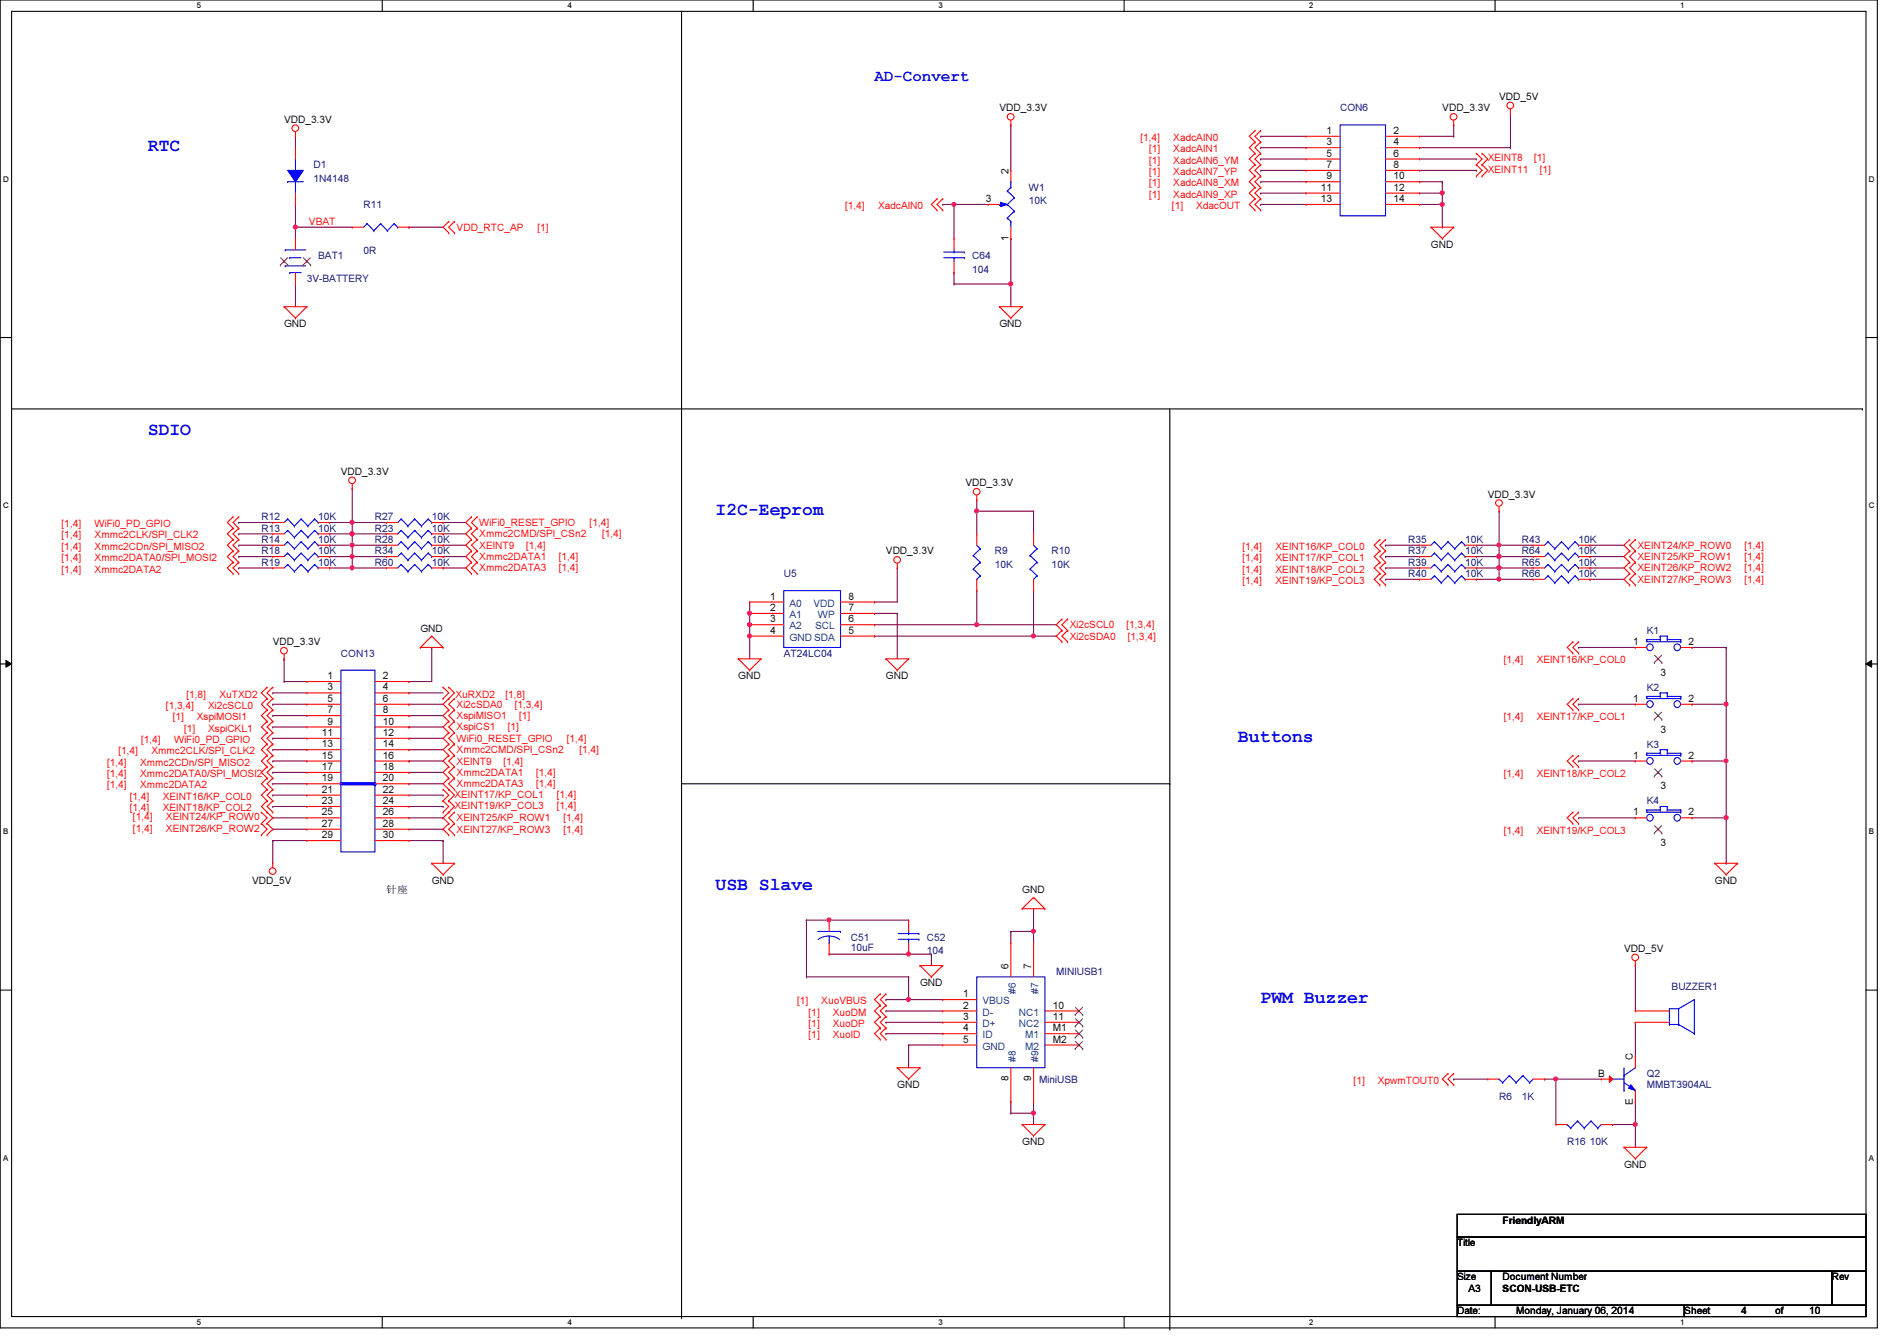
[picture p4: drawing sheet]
<svg xmlns="http://www.w3.org/2000/svg" width="297mm" height="210mm" viewBox="0 0 297 210" stroke-linecap="round" stroke-linejoin="round" font-family="sans-serif">
<defs><g id="words">
<g font-size="2.8" fill="#00f">
<text x="23.2" y="23.7">RTC</text>
<text x="23.2" y="68.2">SDIO</text>
<text x="112.1" y="80.6">I2C-Eeprom</text>
<text x="193.8" y="116.2">Buttons</text>
<text x="112.1" y="139.3">USB Slave</text>
<text x="197.4" y="157.1">PWM Buzzer</text>
</g>
<text font-size="2.5" fill="#00f" x="136.9" y="12.7">AD-Convert</text>
<g font-size="1.6">
<text x="156.5" y="17.4">VDD_3.3V</text>
<text x="225.8" y="17.4">VDD_3.3V</text>
<text x="234.7" y="15.7">VDD_5V</text>
<text x="44.5" y="19.2">VDD_3.3V</text>
<text x="207.7" y="21">1</text>
<text x="207.7" y="22.7">3</text>
<text x="218.2" y="21">2</text>
<text x="218.2" y="22.7">4</text>
<text x="157.9" y="27.2" transform="rotate(-90 157.9 27.2)">2</text>
<text x="206.8" y="29.8">11</text>
<text x="207.7" y="24.5">5</text>
<text x="207.7" y="26.3">7</text>
<text x="207.7" y="28.1">9</text>
<text x="218.2" y="24.5">6</text>
<text x="218.2" y="26.3">8</text>
<text x="218.2" y="28.1">10</text>
<text x="218.2" y="29.8">12</text>
<text x="154.4" y="31.6">3</text>
<text x="206.8" y="31.6">13</text>
<text x="218.2" y="31.6">14</text>
<text x="157.9" y="37.7" transform="rotate(-90 157.9 37.7)">1</text>
<text x="224.1" y="38.8">GND</text>
<text x="44.5" y="51.2">GND</text>
<text x="156.5" y="51.2">GND</text>
<text x="53.4" y="74.3">VDD_3.3V</text>
<text x="151.2" y="76.1">VDD_3.3V</text>
<text x="233" y="77.9">VDD_3.3V</text>
<text x="138.7" y="86.8">VDD_3.3V</text>
<text x="120.6" y="93.9">1</text>
<text x="120.6" y="95.6">2</text>
<text x="132.8" y="95.6">7</text>
<text x="132.8" y="93.9">8</text>
<text x="42.7" y="101">VDD_3.3V</text>
<text x="65.8" y="98.9">GND</text>
<text x="120.6" y="97.4">3</text>
<text x="120.6" y="99.2">4</text>
<text x="132.8" y="99.2">5</text>
<text x="132.8" y="97.4">6</text>
<text x="255.7" y="101">1</text>
<text x="264.4" y="101">2</text>
<text x="51.3" y="106.3">1</text>
<text x="59.9" y="106.3">2</text>
<text x="115.6" y="106.3">GND</text>
<text x="138.7" y="106.3">GND</text>
<text x="260" y="105.8">3</text>
<text x="51.3" y="108.1">3</text>
<text x="51.3" y="109.9">5</text>
<text x="51.3" y="111.6">7</text>
<text x="51.3" y="113.4">9</text>
<text x="59.9" y="108.1">4</text>
<text x="59.9" y="109.9">6</text>
<text x="59.9" y="111.6">8</text>
<text x="59.9" y="113.4">10</text>
<text x="255.7" y="109.9">1</text>
<text x="264.4" y="109.9">2</text>
<text x="50.4" y="115.2">11</text>
<text x="50.4" y="117">13</text>
<text x="50.4" y="118.7">15</text>
<text x="59.9" y="115.2">12</text>
<text x="59.9" y="117">14</text>
<text x="59.9" y="118.7">16</text>
<text x="255.7" y="118.7">1</text>
<text x="260" y="114.7">3</text>
<text x="264.4" y="118.7">2</text>
<text x="50.4" y="120.5">17</text>
<text x="50.4" y="122.3">19</text>
<text x="50.4" y="124.1">21</text>
<text x="50.4" y="125.9">23</text>
<text x="59.9" y="120.5">18</text>
<text x="59.9" y="122.3">20</text>
<text x="59.9" y="124.1">22</text>
<text x="59.9" y="125.9">24</text>
<text x="260" y="123.6">3</text>
<text x="50.4" y="127.6">25</text>
<text x="50.4" y="129.4">27</text>
<text x="50.4" y="131.2">29</text>
<text x="59.9" y="127.6">26</text>
<text x="59.9" y="129.4">28</text>
<text x="59.9" y="131.2">30</text>
<text x="255.7" y="127.6">1</text>
<text x="264.4" y="127.6">2</text>
<text x="260" y="132.5">3</text>
<text x="39.5" y="138.3">VDD_5V</text>
<text x="60.5" y="139.7">针针</text>
<text x="67.6" y="138.3">GND</text>
<text x="160.1" y="139.8">GND</text>
<text x="268.5" y="138.3">GND</text>
<text x="254.3" y="149">VDD_5V</text>
<text x="144.1" y="154.3">GND</text>
<text x="157.9" y="151.7" transform="rotate(-90 157.9 151.7)">6</text>
<text x="161.5" y="151.7" transform="rotate(-90 161.5 151.7)">7</text>
<text x="150.8" y="156.1">1</text>
<text x="150.8" y="157.9">2</text>
<text x="150.8" y="159.6">3</text>
<text x="150.8" y="161.4">4</text>
<text x="164.8" y="157.9">10</text>
<text x="164.8" y="159.6">11</text>
<text x="164.8" y="161.4">M1</text>
<text x="150.8" y="163.2">5</text>
<text x="164.8" y="163.2">M2</text>
<text x="255.7" y="165.9" transform="rotate(-90 255.7 165.9)">C</text>
<text x="140.5" y="170.3">GND</text>
<text x="157.9" y="169.2" transform="rotate(-90 157.9 169.2)">8</text>
<text x="161.5" y="169.2" transform="rotate(-90 161.5 169.2)">9</text>
<text x="250.2" y="168.5">B</text>
<text x="255.7" y="173" transform="rotate(-90 255.7 173)">E</text>
<text x="160.1" y="179.2">GND</text>
<text x="254.3" y="182.8">GND</text>
<text x="235.3" y="191.6">FriendlyARM</text>
<text x="228.2" y="195.1">Title</text>
<text x="228.2" y="200.4">Size</text>
<text x="230" y="202.2">A3</text>
<text x="235.3" y="202.2">SCON-USB-ETC</text>
<text x="235.3" y="200.4">Document Number</text>
<text x="286.8" y="200.4">Rev</text>
<text x="228.2" y="205.7">Date:</text>
<text x="237.4" y="205.7">Monday, January 06, 2014</text>
<text x="263.7" y="205.7">Sheet</text>
<text x="272.6" y="205.7">4</text>
<text x="278" y="205.7">of</text>
<text x="283.3" y="205.7">10</text>
</g>
<g font-size="1.6" fill="#000080">
<text x="209.8" y="17.4">CON6</text>
<text x="49.1" y="26.3">D1</text>
<text x="49.1" y="28.4">1N4148</text>
<text x="161.1" y="29.9">W1</text>
<text x="56.9" y="32.6">R11</text>
<text x="161.1" y="32">10K</text>
<text x="49.8" y="40.6">BAT1</text>
<text x="56.9" y="39.8">0R</text>
<text x="152.2" y="40.6">C64</text>
<text x="48" y="44.1">3V-BATTERY</text>
<text x="152.2" y="42.7">104</text>
<text x="40.9" y="81.4">R12</text>
<text x="40.9" y="83.2">R13</text>
<text x="49.8" y="81.4">10K</text>
<text x="49.8" y="83.2">10K</text>
<text x="58.7" y="81.4">R27</text>
<text x="58.7" y="83.2">R23</text>
<text x="67.6" y="81.4">10K</text>
<text x="67.6" y="83.2">10K</text>
<text x="40.9" y="88.6">R19</text>
<text x="40.9" y="86.8">R18</text>
<text x="40.9" y="85">R14</text>
<text x="49.8" y="88.6">10K</text>
<text x="49.8" y="86.8">10K</text>
<text x="49.8" y="85">10K</text>
<text x="58.7" y="86.8">R34</text>
<text x="58.7" y="85">R28</text>
<text x="58.7" y="88.6">R60</text>
<text x="67.6" y="86.8">10K</text>
<text x="67.6" y="85">10K</text>
<text x="67.6" y="88.6">10K</text>
<text x="155.8" y="86.8">R9</text>
<text x="155.8" y="88.9">10K</text>
<text x="164.7" y="86.8">R10</text>
<text x="164.7" y="88.9">10K</text>
<text x="220.5" y="86.8">R37</text>
<text x="220.5" y="88.6">R39</text>
<text x="220.5" y="85">R35</text>
<text x="229.4" y="86.8">10K</text>
<text x="229.4" y="88.6">10K</text>
<text x="229.4" y="85">10K</text>
<text x="238.3" y="88.6">R65</text>
<text x="238.3" y="85">R43</text>
<text x="238.3" y="86.8">R64</text>
<text x="247.2" y="88.6">10K</text>
<text x="247.2" y="85">10K</text>
<text x="247.2" y="86.8">10K</text>
<text x="122.7" y="90.3">U5</text>
<text x="220.5" y="90.3">R40</text>
<text x="229.4" y="90.3">10K</text>
<text x="238.3" y="90.3">R66</text>
<text x="247.2" y="90.3">10K</text>
<text x="257.8" y="99.2">K1</text>
<text x="53.4" y="102.8">CON13</text>
<text x="122.7" y="102.8">AT24LC04</text>
<text x="257.8" y="108.1">K2</text>
<text x="257.8" y="117">K3</text>
<text x="257.8" y="125.9">K4</text>
<text x="133.2" y="147.2">C51</text>
<text x="133.2" y="148.8">10uF</text>
<text x="145.1" y="147.2">C52</text>
<text x="145.1" y="149.4">104</text>
<text x="165.4" y="152.6">MINIUSB1</text>
<text x="261.7" y="154.9">BUZZER1</text>
<text x="162.7" y="169.5">MiniUSB</text>
<text x="234.7" y="172.1">R6</text>
<text x="238.3" y="172.1">1K</text>
<text x="257.8" y="168.6">Q2</text>
<text x="257.8" y="170.3">MMBT3904AL</text>
<text x="245.4" y="179.2">R16 10K</text>
</g>
<g font-size="1.6" fill="#f00">
<text x="178.6" y="22.1">[1,4]</text>
<text x="180" y="23.8">[1]</text>
<text x="183.7" y="22.1">XadcAIN0</text>
<text x="183.7" y="23.8">XadcAIN1</text>
<text x="180" y="25.6">[1]</text>
<text x="180" y="27.4">[1]</text>
<text x="180" y="29.2">[1]</text>
<text x="183.7" y="25.6">XadcAIN6_YM</text>
<text x="183.7" y="27.4">XadcAIN7_YP</text>
<text x="183.7" y="29.2">XadcAIN8_XM</text>
<text x="233" y="25.3">XEINT8</text>
<text x="233" y="27.1">XEINT11</text>
<text x="240.2" y="25.3">[1]</text>
<text x="241.1" y="27.1">[1]</text>
<text x="48.4" y="35.2">VBAT</text>
<text x="132.3" y="32.7">[1,4]</text>
<text x="137.5" y="32.7">XadcAIN0</text>
<text x="180" y="30.9">[1]</text>
<text x="183.5" y="32.7">[1]</text>
<text x="183.7" y="30.9">XadcAIN9_XP</text>
<text x="187.3" y="32.7">XdacOUT</text>
<text x="71.5" y="36.1">VDD_RTC_AP</text>
<text x="84.2" y="36.1">[1]</text>
<text x="9.6" y="82.5">[1,4]</text>
<text x="14.8" y="82.5">WiFi0_PD_GPIO</text>
<text x="75.1" y="82.3">WiFi0_RESET_GPIO</text>
<text x="92.3" y="82.3">[1,4]</text>
<text x="9.6" y="84.3">[1,4]</text>
<text x="9.6" y="86.1">[1,4]</text>
<text x="9.6" y="87.8">[1,4]</text>
<text x="9.6" y="89.6">[1,4]</text>
<text x="14.8" y="84.3">Xmmc2CLK/SPI_CLK2</text>
<text x="14.8" y="86.1">Xmmc2CDn/SPI_MISO2</text>
<text x="14.8" y="87.8">Xmmc2DATA0/SPI_MOSI2</text>
<text x="14.8" y="89.6">Xmmc2DATA2</text>
<text x="75.1" y="84.1">Xmmc2CMD/SPI_CSn2</text>
<text x="75.1" y="85.9">XEINT9</text>
<text x="75.1" y="87.7">Xmmc2DATA1</text>
<text x="75.1" y="89.5">Xmmc2DATA3</text>
<text x="82.4" y="85.9">[1,4]</text>
<text x="87.5" y="87.7">[1,4]</text>
<text x="87.5" y="89.5">[1,4]</text>
<text x="94.3" y="84.1">[1,4]</text>
<text x="194.6" y="86.1">[1,4]</text>
<text x="194.6" y="87.8">[1,4]</text>
<text x="194.6" y="89.6">[1,4]</text>
<text x="199.7" y="86.1">XEINT16/KP_COL0</text>
<text x="199.7" y="87.8">XEINT17/KP_COL1</text>
<text x="199.7" y="89.6">XEINT18/KP_COL2</text>
<text x="256.4" y="85.9">XEINT24/KP_ROW0</text>
<text x="256.4" y="87.7">XEINT25/KP_ROW1</text>
<text x="256.4" y="89.5">XEINT26/KP_ROW2</text>
<text x="273.1" y="85.9">[1,4]</text>
<text x="273.1" y="87.7">[1,4]</text>
<text x="273.1" y="89.5">[1,4]</text>
<text x="194.6" y="91.4">[1,4]</text>
<text x="199.7" y="91.4">XEINT19/KP_COL3</text>
<text x="256.4" y="91.2">XEINT27/KP_ROW3</text>
<text x="273.1" y="91.2">[1,4]</text>
<text x="167.5" y="98.3">Xi2cSCL0</text>
<text x="167.5" y="100.1">Xi2cSDA0</text>
<text x="176.4" y="98.3">[1,3,4]</text>
<text x="176.6" y="100.1">[1,3,4]</text>
<text x="235.5" y="103.8">[1,4]</text>
<text x="240.6" y="103.8">XEINT16/KP_COL0</text>
<text x="26" y="111">[1,3,4]</text>
<text x="27" y="112.7">[1]</text>
<text x="29.2" y="109.2">[1,8]</text>
<text x="30.8" y="112.7">XspiMOSI1</text>
<text x="32.6" y="111">Xi2cSCL0</text>
<text x="34.4" y="109.2">XuTXD2</text>
<text x="71.3" y="109.2">XuRXD2</text>
<text x="71.5" y="110.8">Xi2cSDA0</text>
<text x="71.5" y="112.6">XspiMISO1</text>
<text x="79.2" y="109.2">[1,8]</text>
<text x="80.6" y="110.8">[1,3,4]</text>
<text x="81.3" y="112.6">[1]</text>
<text x="235.5" y="112.7">[1,4]</text>
<text x="240.6" y="112.7">XEINT17/KP_COL1</text>
<text x="16.8" y="119.8">[1,4]</text>
<text x="18.5" y="118.1">[1,4]</text>
<text x="21.9" y="119.8">Xmmc2CDn/SPI_MISO2</text>
<text x="22.1" y="116.3">[1,4]</text>
<text x="23.7" y="118.1">Xmmc2CLK/SPI_CLK2</text>
<text x="27.3" y="116.3">WiFi0_PD_GPIO</text>
<text x="28.8" y="114.5">[1]</text>
<text x="32.6" y="114.5">XspiCKL1</text>
<text x="71.5" y="114.3">XspiCS1</text>
<text x="71.5" y="116.1">WiFi0_RESET_GPIO</text>
<text x="71.5" y="117.9">Xmmc2CMD/SPI_CSn2</text>
<text x="71.5" y="119.7">XEINT9</text>
<text x="78.8" y="119.7">[1,4]</text>
<text x="79.5" y="114.3">[1]</text>
<text x="88.8" y="116.1">[1,4]</text>
<text x="90.7" y="117.9">[1,4]</text>
<text x="16.8" y="121.6">[1,4]</text>
<text x="16.8" y="123.4">[1,4]</text>
<text x="20.3" y="125.2">[1,4]</text>
<text x="21.9" y="121.6">Xmmc2DATA0/SPI_MOSI2</text>
<text x="21.9" y="123.4">Xmmc2DATA2</text>
<text x="25.5" y="125.2">XEINT16/KP_COL0</text>
<text x="71.2" y="124.8">XEINT17/KP_COL1</text>
<text x="71.5" y="121.5">Xmmc2DATA1</text>
<text x="71.5" y="123.2">Xmmc2DATA3</text>
<text x="83.9" y="121.5">[1,4]</text>
<text x="83.9" y="123.2">[1,4]</text>
<text x="87.2" y="124.8">[1,4]</text>
<text x="235.5" y="121.6">[1,4]</text>
<text x="240.6" y="121.6">XEINT18/KP_COL2</text>
<text x="20.3" y="127">[1,4]</text>
<text x="20.8" y="128.4">[1,4]</text>
<text x="20.8" y="130.2">[1,4]</text>
<text x="25.5" y="127">XEINT18/KP_COL2</text>
<text x="26" y="128.4">XEINT24/KP_ROW0</text>
<text x="26" y="130.2">XEINT26/KP_ROW2</text>
<text x="71.2" y="126.6">XEINT19/KP_COL3</text>
<text x="71.5" y="128.6">XEINT25/KP_ROW1</text>
<text x="71.5" y="130.3">XEINT27/KP_ROW3</text>
<text x="87.2" y="126.6">[1,4]</text>
<text x="88.2" y="128.6">[1,4]</text>
<text x="88.2" y="130.3">[1,4]</text>
<text x="235.5" y="130.5">[1,4]</text>
<text x="240.6" y="130.5">XEINT19/KP_COL3</text>
<text x="124.8" y="157.2">[1]</text>
<text x="126.6" y="159">[1]</text>
<text x="126.6" y="160.7">[1]</text>
<text x="128.6" y="157.2">XuoVBUS</text>
<text x="130.4" y="159">XuoDM</text>
<text x="130.4" y="160.7">XuoDP</text>
<text x="126.6" y="162.5">[1]</text>
<text x="130.4" y="162.5">XuoID</text>
<text x="212" y="169.6">[1]</text>
<text x="215.7" y="169.6">XpwmTOUT0</text>
</g>
<g font-size="1.6" fill="#004080">
<text x="123.6" y="95">A0</text>
<text x="127.4" y="95">VDD</text>
<text x="123.6" y="96.7">A1</text>
<text x="123.6" y="98.5">A2</text>
<text x="123.6" y="100.3">GND SDA</text>
<text x="127.6" y="98.5">SCL</text>
<text x="128.1" y="96.7">WP</text>
<text x="159" y="155.6" transform="rotate(-90 159 155.6)">#6</text>
<text x="162.6" y="155.6" transform="rotate(-90 162.6 155.6)">#7</text>
<text x="153.8" y="157.2">VBUS</text>
<text x="153.8" y="159">D-</text>
<text x="153.8" y="160.7">D+</text>
<text x="159.6" y="159">NC1</text>
<text x="159.6" y="160.7">NC2</text>
<text x="153.8" y="162.5">ID</text>
<text x="153.8" y="164.3">GND</text>
<text x="159" y="166.2" transform="rotate(-90 159 166.2)">#8</text>
<text x="160.5" y="162.5">M1</text>
<text x="160.5" y="164.3">M2</text>
<text x="162.6" y="166.2" transform="rotate(-90 162.6 166.2)">#9</text>
</g>
<g font-size="1.3">
<text x="30.8" y="1.3">5</text>
<text x="88.9" y="1.3">4</text>
<text x="146.9" y="1.3">3</text>
<text x="205" y="1.3">2</text>
<text x="263.1" y="1.3">1</text>
<text x=".5" y="28.4">D</text>
<text x="292.6" y="28.4">D</text>
<text x=".5" y="79.5">C</text>
<text x="292.6" y="79.5">C</text>
<text x=".5" y="130.6">B</text>
<text x="292.6" y="130.6">B</text>
<text x=".5" y="181.7">A</text>
<text x="292.6" y="181.7">A</text>
<text x="30.8" y="207.4">5</text>
<text x="88.9" y="207.4">4</text>
<text x="146.9" y="207.4">3</text>
<text x="205" y="207.4">2</text>
<text x="263.1" y="207.4">1</text>
</g>
</g></defs>
<path d="M0 0h294v207.9h-294zM1.8 1.8h290.4v204.3h-290.4z" fill="none" stroke="#000" stroke-width=".17"/>
<g fill="#fff">
<path d="M30.8 .2h.7v1.4h-.7z"/>
<path d="M30.8 206.2h.7v1.4h-.7z"/>
</g>
<path d="M59.9 0v1.8M59.9 206.1v1.8" fill="none" stroke="#000" stroke-width=".17"/>
<g fill="#fff">
<path d="M88.9 .2h.6v1.4h-.6z"/>
<path d="M88.9 206.2h.6v1.4h-.6z"/>
</g>
<path d="M117.9 0v1.8M117.9 206.1v1.8" fill="none" stroke="#000" stroke-width=".17"/>
<g fill="#fff">
<path d="M146.9 .2h.7v1.4h-.7z"/>
<path d="M146.9 206.2h.7v1.4h-.7z"/>
</g>
<path d="M176 0v1.8M176 206.1v1.8" fill="none" stroke="#000" stroke-width=".17"/>
<g fill="#fff">
<path d="M205 .2h.7v1.4h-.7z"/>
<path d="M205 206.2h.7v1.4h-.7z"/>
</g>
<path d="M234.1 0v1.8M234.1 206.1v1.8" fill="none" stroke="#000" stroke-width=".17"/>
<g fill="#fff">
<path d="M263.1 .2h.7v1.4h-.7z"/>
<path d="M263.1 206.2h.7v1.4h-.7z"/>
<path d="M.5 27.3h.9v1.4h-.9z"/>
<path d="M292.6 27.3h.9v1.4h-.9z"/>
<path d="M.5 78.4h.9v1.4h-.9z"/>
<path d="M292.6 78.4h.9v1.4h-.9z"/>
</g>
<path d="M0 52.8h1.8M292.2 52.8h1.8" fill="none" stroke="#000" stroke-width=".17"/>
<g fill="#fff">
<path d="M.5 129.5h.8v1.4h-.8z"/>
<path d="M292.6 129.5h.9v1.4h-.9z"/>
</g>
<path d="M0 103.9h1.8M292.2 103.9h1.8" fill="none" stroke="#000" stroke-width=".17"/>
<path d="M.9 103.4l.9 .5-.9 .5zM292.2 103.9l.9-.5v1z" fill="#000"/>
<path d="M.9 103.4l.9 .5-.9 .5zM292.2 103.9l.9-.5v1z" fill="none" stroke="#000" stroke-width=".16"/>
<g fill="#fff">
<path d="M.5 180.5h.8v1.4h-.8z"/>
<path d="M292.6 180.5h.9v1.4h-.9z"/>
</g>
<path d="M106.7 1.8h.1M106.7 1.8v204.4M1.8 64h289.8M183.2 64v144M291.6 64h.1M106.7 122.7h76.5M183.2 122.7h.1M0 155h1.8M292.2 155h1.8M106.7 206.2h.1M183.2 208h.1" fill="none" stroke="#000" stroke-width=".17"/>
<path d="M158.3 19.6h.1M158.3 19.6v7.1M158.3 44.4h.1M158.3 44.4v3.6" fill="none" stroke="#800040" stroke-width=".17"/>
<circle cx="158.3" cy="44.4" r=".32" fill="#f0f"/>
<circle cx="158.3" cy="44.4" r=".32" fill="none" stroke="#f0f" stroke-width=".17"/>
<path d="M149.4 32h.1M149.4 32h5.3" fill="none" stroke="#800040" stroke-width=".17"/>
<circle cx="149.4" cy="32" r=".32" fill="#f0f"/>
<circle cx="149.4" cy="32" r=".32" fill="none" stroke="#f0f" stroke-width=".17"/>
<path d="M243.6 168.9h.1M243.6 168.9h7.1" fill="none" stroke="#800040" stroke-width=".17"/>
<circle cx="243.6" cy="168.9" r=".32" fill="#f0f"/>
<circle cx="243.6" cy="168.9" r=".32" fill="none" stroke="#f0f" stroke-width=".17"/>
<path d="M227.6 168.9h.1M227.6 168.9h5.4M256.1 176h.1M256.1 176v3.6" fill="none" stroke="#800040" stroke-width=".17"/>
<circle cx="256" cy="176" r=".32" fill="#f0f"/>
<circle cx="256" cy="176" r=".32" fill="none" stroke="#f0f" stroke-width=".17"/>
<path d="M152.9 80h.1M152.9 80v3.6M152.9 80h8.9" fill="none" stroke="#800040" stroke-width=".17"/>
<circle cx="152.9" cy="80" r=".32" fill="#f0f"/>
<circle cx="152.9" cy="80" r=".32" fill="none" stroke="#f0f" stroke-width=".17"/>
<path d="M117.4 94.2h.1M117.4 99.6h.1M117.4 94.2v1.8M117.4 99.6v3.5M136.9 94.2h.1M140.5 88.9h.1M140.5 88.9v5.3h-3.6M161.8 80h.1M161.8 80v3.6" fill="none" stroke="#800040" stroke-width=".17"/>
<circle cx="117.4" cy="99.5" r=".32" fill="#f0f"/>
<circle cx="117.4" cy="99.5" r=".32" fill="none" stroke="#f0f" stroke-width=".17"/>
<path d="M152.9 97.8h.1M152.9 92.5h.1M152.9 97.8h12.5M152.9 92.5v5.3" fill="none" stroke="#800040" stroke-width=".17"/>
<circle cx="152.9" cy="97.8" r=".32" fill="#f0f"/>
<circle cx="152.9" cy="97.8" r=".32" fill="none" stroke="#f0f" stroke-width=".17"/>
<path d="M161.8 99.6h.1M161.8 99.6h3.6" fill="none" stroke="#800040" stroke-width=".17"/>
<circle cx="161.8" cy="99.5" r=".32" fill="#f0f"/>
<circle cx="161.8" cy="99.5" r=".32" fill="none" stroke="#f0f" stroke-width=".17"/>
<path d="M152.9 78.2h.1M152.9 78.2v1.8M117.4 97.8h.1M117.4 97.8v1.8M136.9 96h.1M136.9 99.6h.1M136.9 96h3.6M140.5 96h.1M140.5 96v7.1M161.8 92.5h.1M161.8 92.5v7.1h-24.9" fill="none" stroke="#800040" stroke-width=".17"/>
<circle cx="117.4" cy="97.8" r=".32" fill="#f0f"/>
<circle cx="117.4" cy="97.8" r=".32" fill="none" stroke="#f0f" stroke-width=".17"/>
<path d="M46.3 35.6h.1M46.3 35.6v1.7" fill="none" stroke="#800040" stroke-width=".17"/>
<circle cx="46.2" cy="35.5" r=".32" fill="#f0f"/>
<circle cx="46.2" cy="35.5" r=".32" fill="none" stroke="#f0f" stroke-width=".17"/>
<path d="M46.3 35.6h.1M46.3 21.3h.1M46.3 35.6h8.9M46.3 21.3v1.8M64 35.6h.1M64 35.6h5.4M46.3 44.4h.1M46.3 44.4v3.6M158.3 174.2h.1M158.3 174.2h3.5" fill="none" stroke="#800040" stroke-width=".17"/>
<circle cx="161.8" cy="174.2" r=".32" fill="#f0f"/>
<circle cx="161.8" cy="174.2" r=".32" fill="none" stroke="#f0f" stroke-width=".17"/>
<path d="M161.8 145.8h.1M161.8 145.8v1.8M161.8 174.2h.1M161.8 174.2v1.8" fill="none" stroke="#800040" stroke-width=".17"/>
<circle cx="161.8" cy="145.8" r=".32" fill="#f0f"/>
<circle cx="161.8" cy="145.8" r=".32" fill="none" stroke="#f0f" stroke-width=".17"/>
<path d="M142.3 156.5h.1M142.3 156.5h5.3M158.3 145.8h.1M158.3 145.8v1.8M158.3 145.8h3.5" fill="none" stroke="#800040" stroke-width=".17"/>
<circle cx="142.3" cy="156.4" r=".32" fill="#f0f"/>
<circle cx="142.3" cy="156.4" r=".32" fill="none" stroke="#f0f" stroke-width=".17"/>
<path d="M126.3 152.9h.1M126.3 144h.1M126.3 152.9h16M126.3 144v8.9M129.8 144h.1M129.8 144h12.5M138.7 156.5h.1M142.3 152.9h.1M142.3 152.9v3.6h-3.6" fill="none" stroke="#800040" stroke-width=".17"/>
<circle cx="129.8" cy="144" r=".32" fill="#f0f"/>
<circle cx="129.8" cy="144" r=".32" fill="none" stroke="#f0f" stroke-width=".17"/>
<path d="M142.3 149.4h.1M142.3 149.4h3.5" fill="none" stroke="#800040" stroke-width=".17"/>
<circle cx="142.3" cy="149.3" r=".32" fill="#f0f"/>
<circle cx="142.3" cy="149.3" r=".32" fill="none" stroke="#f0f" stroke-width=".17"/>
<g fill="none" stroke="#800040" stroke-width=".17">
<path d="M55.2 81.8h.1M55.2 81.8v1.8M126.3 144h.1M126.3 144h3.5M129.8 149.4h.1M129.8 149.4h12.5M138.7 158.2h.1M138.7 158.2h8.9M145.8 149.4h.1M145.8 149.4v1.7M138.7 160h.1M138.7 161.8h.1"/>
<path d="M138.7 160h8.9M138.7 161.8h8.9M142.3 163.6h.1M142.3 163.6h5.3M142.3 163.6v3.5"/>
</g>
<circle cx="55.1" cy="83.5" r=".32" fill="#f0f"/>
<circle cx="55.1" cy="83.5" r=".32" fill="none" stroke="#f0f" stroke-width=".17"/>
<circle cx="55.1" cy="81.8" r=".32" fill="#f0f"/>
<circle cx="55.1" cy="81.8" r=".32" fill="none" stroke="#f0f" stroke-width=".17"/>
<path d="M51.6 88.9h.1M51.6 83.6h.1M51.6 83.6h3.6M55.2 81.8h.1M55.2 85.3h.1M55.2 87.1h.1M55.2 87.1v1.8h-3.6M55.2 81.8h5.3M55.2 85.3h5.3M55.2 87.1h5.3" fill="none" stroke="#800040" stroke-width=".17"/>
<circle cx="55.1" cy="87.1" r=".32" fill="#f0f"/>
<circle cx="55.1" cy="87.1" r=".32" fill="none" stroke="#f0f" stroke-width=".17"/>
<path d="M55.2 83.6h.1M55.2 88.9h.1M55.2 83.6h5.3M55.2 88.9h5.3" fill="none" stroke="#800040" stroke-width=".17"/>
<circle cx="55.1" cy="88.9" r=".32" fill="#f0f"/>
<circle cx="55.1" cy="88.9" r=".32" fill="none" stroke="#f0f" stroke-width=".17"/>
<path d="M55.2 83.6h.1M55.2 83.6v1.7M69.4 81.8h.1M69.4 83.6h.1M69.4 85.3h.1M69.4 87.1h.1M69.4 88.9h.1M69.4 81.8h3.5M69.4 83.6h3.5M69.4 85.3h3.5M69.4 87.1h3.5M69.4 88.9h3.5" fill="none" stroke="#800040" stroke-width=".17"/>
<circle cx="55.1" cy="83.5" r=".32" fill="#f0f"/>
<circle cx="55.1" cy="83.5" r=".32" fill="none" stroke="#f0f" stroke-width=".17"/>
<path d="M51.6 85.3h.1M51.6 85.3h3.6M55.2 85.3h.1M55.2 85.3v1.8" fill="none" stroke="#800040" stroke-width=".17"/>
<circle cx="55.1" cy="85.3" r=".32" fill="#f0f"/>
<circle cx="55.1" cy="85.3" r=".32" fill="none" stroke="#f0f" stroke-width=".17"/>
<g fill="none" stroke="#800040" stroke-width=".17">
<path d="M37.4 81.8h.1M37.4 83.6h.1M37.4 85.3h.1M37.4 87.1h.1M37.4 88.9h.1M37.4 87.1h5.3M37.4 81.8h5.3M37.4 83.6h5.3M37.4 85.3h5.3M37.4 88.9h5.3M51.6 87.1h.1M51.6 87.1h3.6"/>
<path d="M234.7 85.3h.1M234.7 87.1h.1M234.7 87.1h5.4M234.7 85.3h5.4M42.7 110.2h.1M42.7 112h.1M42.7 113.8h.1M42.7 115.6h.1M42.7 117.3h.1M42.7 119.1h.1M42.7 110.2h5.3M42.7 112h5.3"/>
<path d="M42.7 113.8h5.3M42.7 115.6h5.3M42.7 117.3h5.3M42.7 119.1h5.3M44.5 106.7h.1M44.5 103.1h.1M44.5 106.7h3.5M44.5 103.1v3.6M64 106.7h.1M64 110.2h.1M64 112h.1M64 113.8h.1"/>
<path d="M64 115.6h.1M64 117.3h.1M64 119.1h.1M64 110.2h5.4M64 112h5.4M64 113.8h5.4M64 115.6h5.4M64 117.3h5.4M64 119.1h5.4M67.6 101.3h.1M67.6 101.3v5.4h-3.6M42.7 120.9h.1"/>
<path d="M42.7 122.7h.1M42.7 120.9h5.3M42.7 122.7h5.3M64 120.9h.1M64 122.7h.1M64 120.9h5.4M64 122.7h5.4"/>
</g>
<circle cx="234.7" cy="87.1" r=".32" fill="#f0f"/>
<circle cx="234.7" cy="87.1" r=".32" fill="none" stroke="#f0f" stroke-width=".17"/>
<path d="M231.2 88.9h.1M234.7 90.7h.1M234.7 87.1h.1M234.7 87.1v1.8h-3.5M234.7 90.7h5.4" fill="none" stroke="#800040" stroke-width=".17"/>
<circle cx="234.7" cy="88.9" r=".32" fill="#f0f"/>
<circle cx="234.7" cy="88.9" r=".32" fill="none" stroke="#f0f" stroke-width=".17"/>
<path d="M234.7 88.9h.1M234.7 88.9h5.4M234.7 88.9v1.8" fill="none" stroke="#800040" stroke-width=".17"/>
<circle cx="234.7" cy="90.7" r=".32" fill="#f0f"/>
<circle cx="234.7" cy="90.7" r=".32" fill="none" stroke="#f0f" stroke-width=".17"/>
<circle cx="234.7" cy="88.9" r=".32" fill="#f0f"/>
<circle cx="234.7" cy="88.9" r=".32" fill="none" stroke="#f0f" stroke-width=".17"/>
<path d="M234.7 85.3h.1M234.7 85.3v1.8" fill="none" stroke="#800040" stroke-width=".17"/>
<circle cx="234.7" cy="87.1" r=".32" fill="#f0f"/>
<circle cx="234.7" cy="87.1" r=".32" fill="none" stroke="#f0f" stroke-width=".17"/>
<circle cx="234.7" cy="85.3" r=".32" fill="#f0f"/>
<circle cx="234.7" cy="85.3" r=".32" fill="none" stroke="#f0f" stroke-width=".17"/>
<g fill="none" stroke="#800040" stroke-width=".17">
<path d="M46.3 32h.1M46.3 32v3.6M55.2 76.5h.1M55.2 76.5v5.3h-3.6M51.6 81.8h.1M117.4 96h.1M117.4 96v1.8M217 85.3h.1M217 87.1h.1M217 88.9h.1M217 90.7h.1M217 87.1h5.3"/>
<path d="M217 85.3h5.3M217 88.9h5.3M217 90.7h5.3M231.2 87.1h.1M231.2 85.3h.1M231.2 90.7h.1M231.2 87.1h3.5M231.2 90.7h3.5M234.7 80h.1M234.7 80v5.3h-3.5M249 85.3h.1M249 87.1h.1"/>
<path d="M249 88.9h.1M249 90.7h.1M249 87.1h5.3M249 85.3h5.3M249 88.9h5.3M249 90.7h5.3"/>
</g>
<circle cx="117.4" cy="96" r=".32" fill="#f0f"/>
<circle cx="117.4" cy="96" r=".32" fill="none" stroke="#f0f" stroke-width=".17"/>
<g fill="none" stroke="#800040" stroke-width=".17">
<path d="M136.9 97.8h.1M136.9 97.8h16M265 101.3h.1M265 110.2h.1M265 101.3h5.3M265 110.2h5.3M270.3 110.2h.1M270.3 110.2v8.9M161.8 142.2h.1M161.8 142.2v3.6M158.3 172.5h.1M158.3 172.5v1.7"/>
<path d="M161.8 172.5h.1M161.8 172.5v1.7"/>
</g>
<circle cx="270.3" cy="110.2" r=".32" fill="#f0f"/>
<circle cx="270.3" cy="110.2" r=".32" fill="none" stroke="#f0f" stroke-width=".17"/>
<path d="M265 119.1h.1M265 119.1h5.3M270.3 119.1h.1M270.3 119.1v8.9" fill="none" stroke="#800040" stroke-width=".17"/>
<circle cx="270.3" cy="119.1" r=".32" fill="#f0f"/>
<circle cx="270.3" cy="119.1" r=".32" fill="none" stroke="#f0f" stroke-width=".17"/>
<g fill="none" stroke="#800040" stroke-width=".17">
<path d="M147.6 32h.1M147.6 32h1.8M149.4 32h.1M149.4 32v5.3M158.3 37.3h.1M158.3 37.3v7.1h-8.9M149.4 42.7h.1M149.4 44.4h.1M149.4 42.7v1.7M42.7 108.5h.1M42.7 108.5h5.3M64 108.5h.1"/>
<path d="M64 108.5h5.4M247.2 101.3h.1M247.2 110.2h.1M247.2 119.1h.1M247.2 101.3h8.9M247.2 110.2h8.9M247.2 119.1h8.9M270.3 101.3h.1M270.3 101.3v8.9M42.7 131.6h.1M42.7 124.5h.1M42.7 126.2h.1"/>
<path d="M42.7 128h.1M42.7 129.8h.1M42.7 128h5.3M42.7 131.6h5.3M42.7 131.6v3.5M42.7 124.5h5.3M42.7 126.2h5.3M42.7 129.8h5.3M64 128h5.4M64 131.6h5.4M64 124.5h5.4M64 126.2h5.4"/>
<path d="M64 129.8h5.4M69.4 131.6h.1M69.4 124.5h.1M69.4 126.2h.1M69.4 128h.1M69.4 129.8h.1M69.4 131.6v3.5M247.2 128h.1M247.2 128h8.9M265 128h.1M265 128h5.3v7.1M270.3 135.1h.1"/>
<path d="M256.1 151.1h.1M256.1 151.1v7.1M241.8 168.9h.1M241.8 168.9h1.8M243.6 168.9h.1M243.6 168.9v7.1M252.5 176h.1M256.1 160h.1M256.1 172.5h.1M256.1 160v5.4M256.1 172.5v3.5h-3.6"/>
</g>
<circle cx="270.3" cy="128" r=".32" fill="#f0f"/>
<circle cx="270.3" cy="128" r=".32" fill="none" stroke="#f0f" stroke-width=".17"/>
<g fill="none" stroke="#800040" stroke-width=".17">
<path d="M227.6 19.6h.1M227.6 19.6v1.7M236.5 17.8h.1M236.5 17.8v5.3M197.4 24.9h.1M197.4 26.7h.1M197.4 28.4h.1M197.4 30.2h.1M197.4 21.3h.1M197.4 23.1h.1M197.4 32h.1M197.4 24.9h7.1"/>
<path d="M197.4 26.7h7.1M197.4 28.4h7.1M197.4 30.2h7.1M197.4 21.3h7.1M197.4 23.1h7.1M197.4 32h7.1M222.3 28.4h3.5M222.3 21.3h5.3M222.3 23.1h14.2M225.8 28.4h.1M225.8 30.2h.1M225.8 28.4v1.8"/>
<path d="M227.6 21.3h.1M236.5 23.1h.1"/>
</g>
<circle cx="225.8" cy="30.2" r=".32" fill="#f0f"/>
<circle cx="225.8" cy="30.2" r=".32" fill="none" stroke="#f0f" stroke-width=".17"/>
<path d="M222.3 30.2h3.5M222.3 32h3.5M225.8 30.2h.1M225.8 32h.1M225.8 30.2v1.8" fill="none" stroke="#800040" stroke-width=".17"/>
<circle cx="225.8" cy="32" r=".32" fill="#f0f"/>
<circle cx="225.8" cy="32" r=".32" fill="none" stroke="#f0f" stroke-width=".17"/>
<path d="M222.3 24.9h8.9M222.3 26.7h8.9M225.8 35.6h.1M225.8 32v3.6M231.2 24.9h.1M231.2 26.7h.1" fill="none" stroke="#800040" stroke-width=".17"/>
<g fill="none" stroke="#f00" stroke-width=".17">
<path d="M158.3 19.6h.1M158.3 18.8v.8M227.6 19.6h.1M227.6 18.8v.8M236.5 17.8h.1M236.5 17.1v.7M46.3 21.3h.1M46.3 37.3h.1M46.3 20.6v.7M46.3 37.3v1.8M55.2 35.6h.1M55.2 35.6h1.7"/>
<path d="M62.3 35.6h1.7M64 35.6h.1M70.3 34.7h.1M70.3 36.4h.1M70.3 34.7l-.9 .9 .9 .8M71.2 36.4h.1M71.2 34.7h.1M71.2 34.7l-.9 .9 .9 .8M146.7 31.1h.1M146.7 32.9h.1M146.7 31.1l-.9 .9 .9 .9M147.6 31.1h.1"/>
<path d="M147.6 32.9h.1M147.6 31.1l-.9 .9 .9 .9M196.5 20.4h.1M196.5 22.2h.1M196.5 24h.1M196.5 25.8h.1M196.5 27.6h.1M196.5 29.3h.1M196.5 31.1h.1M196.5 32.9h.1M196.5 20.4l-.9 .9 .9 .9M196.5 22.2l-.9 .9 .9 .9"/>
<path d="M196.5 24l-.9 .9 .9 .9M196.5 25.8l-.9 .9 .9 .9M196.5 27.6l-.9 .8 .9 .9M196.5 29.3l-.9 .9 .9 .9M196.5 31.1l-.9 .9 .9 .9M197.4 20.4h.1M197.4 22.2h.1M197.4 24h.1M197.4 25.8h.1M197.4 27.6h.1M197.4 29.3h.1M197.4 31.1h.1"/>
<path d="M197.4 32.9h.1M197.4 20.4l-.9 .9 .9 .9M197.4 22.2l-.9 .9 .9 .9M197.4 24l-.9 .9 .9 .9M197.4 25.8l-.9 .9 .9 .9M197.4 27.6l-.9 .8 .9 .9M197.4 29.3l-.9 .9 .9 .9M197.4 31.1l-.9 .9 .9 .9M204.5 21.3h.1M204.5 23.1h.1M204.5 24.9h.1M204.5 26.7h.1"/>
<path d="M204.5 28.4h.1M204.5 30.2h.1M204.5 32h.1M204.5 21.3h5.3M204.5 23.1h5.3M204.5 24.9h5.3M204.5 26.7h5.3M204.5 28.4h5.3M204.5 30.2h5.3M204.5 32h5.3M217 21.3h5.3M217 23.1h5.3"/>
<path d="M217 24.9h5.3M217 26.7h5.3M217 28.4h5.3M217 30.2h5.3M217 32h5.3M222.3 21.3h.1M222.3 23.1h.1M222.3 24.9h.1M222.3 26.7h.1M222.3 28.4h.1M222.3 30.2h.1M222.3 32h.1"/>
<path d="M224.1 35.6h.1M224.1 35.6h3.5M224.1 35.6l1.7 1.7M225.8 37.3h.1M227.6 35.6h.1M227.6 35.6l-1.8 1.7M231.2 24h.1M231.2 25.8h.1M231.2 27.6h.1M231.2 24l.9 .9-.9 .9M231.2 25.8l.9 .9-.9 .9M232.1 24h.1"/>
<path d="M232.1 25.8h.1M232.1 27.6h.1M232.1 24l.9 .9-.9 .9M232.1 25.8l.9 .9-.9 .9M44.5 48h.1M44.5 40.9h.1M44.5 48h3.5M44.5 48l1.8 1.8M46.3 49.8h.1M46.3 44.4h.1M46.3 42.7v1.7M48 48h.1"/>
<path d="M48 40.9h.1M48 48l-1.7 1.8M156.5 48h.1M156.5 48h3.6M156.5 48l1.8 1.8M158.3 49.8h.1M160.1 48h.1M160.1 48l-1.8 1.8M55.2 76.5h.1M55.2 75.7v.8M152.9 78.2h.1M152.9 77.5v.7"/>
<path d="M234.7 79.3v.7M36.5 80.9h.1M36.5 82.7h.1M36.5 84.5h.1M36.5 86.2h.1M36.5 88h.1M36.5 89.8h.1M36.5 80.9l-.9 .9 .9 .9M36.5 82.7l-.9 .9 .9 .9M36.5 84.5l-.9 .8 .9 .9M36.5 86.2l-.9 .9 .9 .9M36.5 88l-.9 .9 .9 .9"/>
<path d="M37.4 80.9h.1M37.4 82.7h.1M37.4 84.5h.1M37.4 86.2h.1M37.4 88h.1M37.4 89.8h.1M37.4 80.9l-.9 .9 .9 .9M37.4 82.7l-.9 .9 .9 .9M37.4 84.5l-.9 .8 .9 .9M37.4 86.2l-.9 .9 .9 .9M37.4 88l-.9 .9 .9 .9M42.7 81.8h.1"/>
<path d="M42.7 81.8h1.8M49.8 81.8h1.8M51.6 81.8h.1M67.6 99.6h.1M67.6 99.6l-1.8 1.7M67.6 99.6l1.8 1.7M73.8 80.9h.1M73.8 82.7h.1M73.8 84.5h.1M73.8 86.2h.1M73.8 88h.1M73.8 89.8h.1"/>
<path d="M73.8 80.9l-.9 .9 .9 .9M73.8 82.7l-.9 .9 .9 .9M73.8 84.5l-.9 .8 .9 .9M73.8 86.2l-.9 .9 .9 .9M73.8 88l-.9 .9 .9 .9M74.7 82.7h.1M74.7 80.9h.1M74.7 84.5h.1M74.7 86.2h.1M74.7 88h.1M74.7 89.8h.1M74.7 80.9l-.9 .9 .9 .9"/>
<path d="M74.7 82.7l-.9 .9 .9 .9M74.7 84.5l-.9 .8 .9 .9M74.7 86.2l-.9 .9 .9 .9M74.7 88l-.9 .9 .9 .9M140.5 88.9h.1M140.5 88.2v.7M166.3 96.9h.1M166.3 98.7h.1M166.3 96.9l-.9 .9 .9 .9M166.3 98.7l-.9 .9 .9 .9M167.2 98.7h.1M167.2 96.9h.1"/>
<path d="M167.2 96.9l-.9 .9 .9 .9M167.2 98.7l-.9 .9 .9 .9M216.1 84.5h.1M216.1 86.2h.1M216.1 88h.1M216.1 89.8h.1M216.1 91.6h.1M216.1 86.2l-.9 .9 .9 .9M216.1 84.5l-.9 .8 .9 .9M216.1 88l-.9 .9 .9 .9M216.1 89.8l-.9 .9 .9 .9M217 84.5h.1"/>
<path d="M217 86.2h.1M217 88h.1M217 89.8h.1M217 91.6h.1M217 84.5l-.9 .8 .9 .9M217 86.2l-.9 .9 .9 .9M217 88l-.9 .9 .9 .9M217 89.8l-.9 .9 .9 .9M222.3 87.1h.1M222.3 87.1h1.8M229.4 87.1h1.8M231.2 87.1h.1"/>
<path d="M234.7 80h.1M255.2 84.5h.1M255.2 86.2h.1M255.2 88h.1M255.2 89.8h.1M255.2 91.6h.1M255.2 84.5l-.9 .8 .9 .9M255.2 86.2l-.9 .9 .9 .9M255.2 88l-.9 .9 .9 .9M255.2 89.8l-.9 .9 .9 .9M256.1 86.2h.1M256.1 84.5h.1"/>
<path d="M256.1 88h.1M256.1 89.8h.1M256.1 91.6h.1M256.1 84.5l-.9 .8 .9 .9M256.1 86.2l-.9 .9 .9 .9M256.1 88l-.9 .9 .9 .9M256.1 89.8l-.9 .9 .9 .9M41.8 109.3h.1M41.8 111.1h.1M41.8 112.9h.1M41.8 114.7h.1M41.8 116.5h.1"/>
<path d="M41.8 118.2h.1M41.8 107.6h.1M41.8 112.9l-.9 .9 .9 .9M41.8 114.7l-.9 .9 .9 .9M41.8 116.5l-.9 .8 .9 .9M41.8 118.2l-.9 .9 .9 .9M41.8 109.3l-.9 .9 .9 .9M41.8 111.1l-.9 .9 .9 .9M41.8 107.6l-.9 .9 .9 .8M42.7 109.3h.1M42.7 111.1h.1M42.7 112.9h.1"/>
<path d="M42.7 114.7h.1M42.7 116.5h.1M42.7 118.2h.1M42.7 107.6h.1M42.7 112.9l-.9 .9 .9 .9M42.7 114.7l-.9 .9 .9 .9M42.7 116.5l-.9 .8 .9 .9M42.7 118.2l-.9 .9 .9 .9M42.7 109.3l-.9 .9 .9 .9M42.7 111.1l-.9 .9 .9 .9M42.7 107.6l-.9 .9 .9 .8M44.5 103.1h.1"/>
<path d="M44.5 102.4v.7M65.8 101.3h.1M65.8 101.3h3.6M69.4 101.3h.1M69.4 107.6h.1M69.4 109.3h.1M69.4 107.6l.9 .9-.9 .8M70.3 109.3h.1M70.3 111.1h.1M70.3 112.9h.1M70.3 114.7h.1M70.3 116.5h.1"/>
<path d="M70.3 118.2h.1M70.3 107.6h.1M70.3 107.6l.9 .9-1.8 1.7 .9 .9M70.3 111.1l-.9 .9 .9 .9M70.3 112.9l-.9 .9 .9 .9M70.3 114.7l-.9 .9 .9 .9M70.3 116.5l-.9 .8 .9 .9M70.3 118.2l-.9 .9 .9 .9M71.2 111.1h.1M71.2 109.3h.1M71.2 112.9h.1M71.2 114.7h.1"/>
<path d="M71.2 116.5h.1M71.2 118.2h.1M71.2 109.3l-.9 .9 .9 .9M71.2 111.1l-.9 .9 .9 .9M71.2 112.9l-.9 .9 .9 .9M71.2 114.7l-.9 .9 .9 .9M71.2 116.5l-.9 .8 .9 .9M71.2 118.2l-.9 .9 .9 .9M115.6 103.1h.1M115.6 103.1h3.6M115.6 103.1l1.8 1.8M117.4 104.9h.1"/>
<path d="M119.2 103.1h.1M119.2 103.1l-1.8 1.8M138.7 103.1h.1M138.7 103.1h3.6M138.7 103.1l1.8 1.8M140.5 104.9h.1M142.3 103.1h.1M142.3 103.1l-1.8 1.8M166.3 100.5h.1M167.2 100.5h.1M246.3 100.5h.1M246.3 102.2h.1"/>
<path d="M246.3 109.3h.1M246.3 111.1h.1M246.3 118.2h.1M246.3 100.5l-.9 .8 .9 .9M246.3 109.3l-.9 .9 .9 .9M246.3 118.2l-.9 .9 .9 .9M247.2 100.5h.1M247.2 102.2h.1M247.2 109.3h.1M247.2 111.1h.1M247.2 118.2h.1M247.2 100.5l-.9 .8 .9 .9"/>
<path d="M247.2 109.3l-.9 .9 .9 .9M247.2 118.2l-.9 .9 .9 .9M40.9 127.1h.1M40.9 128.9h.1M40.9 130.7h.1M40.9 127.1l.9 .9-.9 .9M40.9 128.9l.9 .9-.9 .9M41.8 120h.1M41.8 121.8h.1M41.8 123.6h.1M41.8 125.3h.1M41.8 127.1h.1"/>
<path d="M41.8 128.9h.1M41.8 130.7h.1M41.8 120l-.9 .9 .9 .9M41.8 121.8l-.9 .9 .9 .9M41.8 123.6l-.9 .9 .9 .8M41.8 125.3l-.9 .9 1.8 1.8-.9 .9M41.8 128.9l.9 .9-.9 .9M42.7 135.1h.1M42.7 120h.1M42.7 121.8h.1M42.7 123.6h.1M42.7 125.3h.1"/>
<path d="M42.7 127.1h.1M42.7 135.1v.7M42.7 120l-.9 .9 .9 .9M42.7 121.8l-.9 .9 .9 .9M42.7 123.6l-.9 .9 .9 .8M42.7 125.3l-.9 .9 .9 .9M67.6 135.1h.1M67.6 135.1h3.6M67.6 135.1l1.8 1.8M69.4 136.9h.1M69.4 125.3h.1M69.4 123.6h.1"/>
<path d="M69.4 127.1h.1M69.4 123.6l.9 .9-.9 .8M69.4 125.3l.9 .9-.9 .9M70.3 120h.1M70.3 121.8h.1M70.3 123.6h.1M70.3 125.3h.1M70.3 127.1h.1M70.3 128.9h.1M70.3 130.7h.1M70.3 120l-.9 .9 .9 .9M70.3 121.8l-.9 .9 1.8 1.8-.9 .8"/>
<path d="M70.3 125.3l.9 .9-1.8 1.8 .9 .9M70.3 128.9l-.9 .9 .9 .9M71.2 135.1h.1M71.2 120h.1M71.2 121.8h.1M71.2 123.6h.1M71.2 128.9h.1M71.2 127.1h.1M71.2 130.7h.1M71.2 135.1l-1.8 1.8M71.2 120l-.9 .9 .9 .9M71.2 121.8l-.9 .9 .9 .9"/>
<path d="M71.2 127.1l-.9 .9 .9 .9M71.2 128.9l-.9 .9 .9 .9M246.3 120h.1M246.3 127.1h.1M246.3 128.9h.1M246.3 127.1l-.9 .9 .9 .9M247.2 120h.1M247.2 127.1h.1M247.2 128.9h.1M247.2 127.1l-.9 .9 .9 .9M268.5 135.1h.1M268.5 135.1h3.6"/>
<path d="M268.5 135.1l1.8 1.8M270.3 136.9h.1M272.1 135.1h.1M272.1 135.1l-1.8 1.8M137.8 155.6h.1M137.8 157.4h.1M137.8 159.1h.1M137.8 155.6l-.9 .9 .9 .9M137.8 157.4l-.9 .8 .9 .9M137.8 159.1l-.9 .9 .9 .9M138.7 155.6h.1M138.7 157.4h.1"/>
<path d="M138.7 159.1h.1M138.7 155.6l-.9 .9 .9 .9M138.7 157.4l-.9 .8 .9 .9M138.7 159.1l-.9 .9 .9 .9M144.1 151.1h.1M144.1 151.1h3.5M144.1 151.1l1.7 1.8M145.8 152.9h.1M147.6 151.1h.1M147.6 151.1l-1.8 1.8M160.1 142.2h.1M160.1 142.2h3.5"/>
<path d="M161.8 140.5h.1M161.8 140.5l-1.7 1.7M161.8 140.5l1.8 1.7M163.6 142.2h.1M256.1 151.1h.1M256.1 158.2h.1M256.1 150.4v.7M256.1 158.2h5.3M137.8 160.9h.1M137.8 162.7h.1M137.8 160.9l-.9 .9 .9 .9M138.7 160.9h.1"/>
<path d="M138.7 162.7h.1M138.7 160.9l-.9 .9 .9 .9M140.5 167.1h.1M140.5 167.1h3.6M140.5 167.1l1.8 1.8M142.3 168.9h.1M144.1 167.1h.1M144.1 167.1l-1.8 1.8M160.1 176h.1M160.1 176h3.5M160.1 176l1.7 1.8M161.8 177.8h.1"/>
<path d="M163.6 176h.1M163.6 176l-1.8 1.8M226.7 168h.1M226.7 169.8h.1M226.7 168l-.9 .9 .9 .9M227.6 168h.1M227.6 169.8h.1M227.6 168l-.9 .9 .9 .9M254.3 179.6h.1M254.3 179.6h3.5M254.3 179.6l1.8 1.8M256.1 160h.1"/>
<path d="M256.1 160h5.3M257.8 179.6h.1M257.8 179.6l-1.7 1.8M256.1 181.4h.1"/>
<circle cx="158.3" cy="18.3" r=".52"/>
<circle cx="227.6" cy="18.3" r=".52"/>
<circle cx="236.5" cy="16.5" r=".52"/>
<circle cx="46.3" cy="20.1" r=".52"/>
<circle cx="55.1" cy="75.2" r=".52"/>
<circle cx="152.9" cy="77" r=".52"/>
<circle cx="234.7" cy="78.7" r=".52"/>
<circle cx="140.5" cy="87.6" r=".52"/>
<circle cx="44.5" cy="101.8" r=".52"/>
<circle cx="42.7" cy="136.4" r=".52"/>
<circle cx="256.1" cy="149.9" r=".52"/>
</g>
<path d="M228.2 190.1h64v3.5h-64zM228.2 193.6h64v5.4h-64zM228.2 199h5.3v5.3h-5.3zM233.5 199h53.3v5.3h-53.3zM286.8 199h5.4v5.3h-5.4zM228.2 204.3h35.5v1.8h-35.5zM263.7 204.3h28.5v1.8h-28.5z" fill="none" stroke="#000" stroke-width=".17"/>
<g fill="none" stroke="#00f" stroke-width=".17">
<path d="M209.8 19.6h7.2v14.2h-7.2zM44.7 39.1h.1M44.7 39.1h3.2M57.5 35h.1M57.5 35l-.6 .6M57.5 35l1 1.1M58.5 36.1h.1M59.6 35h.1M59.6 35l-1.1 1.1M59.6 35l1.1 1.1M60.7 36.1h.1M61.7 35h.1"/>
<path d="M61.7 35l-1 1.1M61.7 35l.6 .6M62.3 35.6h.1M44.7 41.6h.1M44.7 41.6h3.2M45.4 42.7h.1M45.4 40.3h.1M45.4 42.7h1.8M45.4 40.3h1.8M45 81.2h.1M45 81.2l-.5 .6M45 81.2l1.1 1.1"/>
<path d="M46.1 82.3h.1M47.2 81.2h.1M47.2 81.2l-1.1 1.1M47.2 81.2l1 1.1M48.2 82.3h.1M49.3 81.2h.1M49.3 81.2l-1.1 1.1M49.3 81.2l.5 .6M49.8 81.8h.1M224.6 86.6h.1M224.6 86.6l-.5 .5M224.6 86.6l1.1 1.1"/>
<path d="M225.7 87.7h.1M226.7 86.6h.1M226.7 86.6l-1 1.1M226.7 86.6l1.1 1.1M227.8 87.7h.1M228.9 86.6h.1M228.9 86.6l-1.1 1.1M228.9 86.6l.5 .5M229.4 87.1h.1M53.4 104.9h5.3v28.4h-5.3zM261.4 157.9h.1M261.4 157.9h1.4"/>
<path d="M261.4 157.9v2.5M262.8 157.9h.1M262.8 157.9v2.5M265.3 156.5h.1M265.3 156.5l-2.5 1.4M265.3 156.5v5.3M261.4 160.4h.1M261.4 160.4h1.4M262.8 160.4h.1M262.8 160.4l2.5 1.4M265.3 161.8h.1"/>
</g>
<path d="M43.9 41.5h.1M43.9 40.3l1.2 1.2M45 40.3l-1.1 1.2M45.1 41.5h.1M47.5 41.5h.1M47.5 40.3l1.1 1.2M48.6 40.3l-1.1 1.2M48.6 41.5h.1" fill="none" stroke="#804000" stroke-width=".16"/>
<path d="M53.4 122.7h5.3" fill="none" stroke="#00f" stroke-width=".51"/>
<circle cx="58.7" cy="122.7" r=".25" fill="#00f"/>
<g fill="none" stroke="#f00" stroke-width=".17">
<path d="M42.7 88.9h.1M42.7 88.9h1.8M49.8 88.9h1.8M51.6 88.9h.1M60.5 87.1h.1M60.5 87.1h1.8M67.6 87.1h1.8M69.4 87.1h.1M152.9 83.6h.1M152.9 92.5h.1M152.9 83.6v1.7M152.9 90.7v1.8"/>
<path d="M240.1 88.9h.1M240.1 85.3h.1M240.1 88.9h1.7M240.1 85.3h1.7M247.2 88.9h1.8M247.2 85.3h1.8M249 88.9h.1M249 85.3h.1M48 106.7h.1M48 108.5h.1M48 110.2h.1M48 112h.1"/>
<path d="M48 113.8h.1M48 115.6h.1M48 117.3h.1M48 119.1h.1M48 106.7h5.4M48 108.5h5.4M48 110.2h5.4M48 112h5.4M48 113.8h5.4M48 115.6h5.4M48 117.3h5.4M48 119.1h5.4"/>
<path d="M58.7 106.7h5.3M58.7 108.5h5.3M58.7 110.2h5.3M58.7 112h5.3M58.7 113.8h5.3M58.7 115.6h5.3M58.7 117.3h5.3M58.7 119.1h5.3M64 106.7h.1M64 108.5h.1M64 110.2h.1M64 112h.1"/>
<path d="M64 113.8h.1M64 115.6h.1M64 117.3h.1M64 119.1h.1M256.1 119.1h.1M256.1 119.1h1.7M263.2 119.1h1.8M265 119.1h.1M48 120.9h.1M48 122.7h.1M48 124.5h.1M48 126.2h.1"/>
<path d="M48 128h.1M48 129.8h.1M48 131.6h.1M48 120.9h5.4M48 122.7h5.4M48 124.5h5.4M48 126.2h5.4M48 128h5.4M48 129.8h5.4M48 131.6h5.4M58.7 120.9h5.3M58.7 122.7h5.3"/>
<path d="M58.7 124.5h5.3M58.7 126.2h5.3M58.7 128h5.3M58.7 129.8h5.3M58.7 131.6h5.3M64 120.9h.1M64 122.7h.1M64 124.5h.1M64 126.2h.1M64 128h.1M64 129.8h.1M64 131.6h.1"/>
<path d="M259.6 120.9h.1M129.8 144h.1M129.8 149.4h.1M129.8 144v1.8M129.8 147.6v1.8M147.6 156.5h.1M147.6 158.2h.1M147.6 156.5h5.3M147.6 158.2h5.3M158.3 147.6h.1M158.3 147.6v5.3M161.8 147.6h.1"/>
<path d="M161.8 147.6v5.3M163.6 158.2h5.3M168.9 158.2h.1M147.6 160h.1M147.6 161.8h.1M147.6 163.6h.1M147.6 160h5.3M147.6 161.8h5.3M147.6 163.6h5.3M158.3 172.5h.1M158.3 167.1v5.4M161.8 172.5h.1"/>
<path d="M161.8 167.1v5.4M163.6 160h5.3M163.6 161.8h5.3M163.6 163.6h5.3M168.9 160h.1M168.9 161.8h.1M168.9 163.6h.1M243.6 176h.1M243.6 176h1.8M250.7 176h1.8M252.5 176h.1"/>
</g>
<g fill="none" stroke="#00f" stroke-width=".17">
<path d="M45 88.3h.1M45 88.3l-.5 .6M45 88.3l1.1 1.2M46.1 89.5h.1M47.2 88.3h.1M47.2 88.3l-1.1 1.2M47.2 88.3l1 1.2M48.2 89.5h.1M49.3 88.3h.1M49.3 88.3l-1.1 1.2M49.3 88.3l.5 .6M49.8 88.9h.1"/>
<path d="M62.8 86.6h.1M62.8 86.6l-.5 .5M62.8 86.6l1.1 1.1M63.9 87.7h.1M64.9 86.6h.1M64.9 86.6l-1 1.1M64.9 86.6l1.1 1.1M66 87.7h.1M67.1 86.6h.1M67.1 86.6l-1.1 1.1M67.1 86.6l.5 .5M67.6 87.1h.1"/>
<path d="M152.4 87h.1M152.4 89.1h.1M152.4 87l1.1 1M152.4 89.1l1.1 1M152.9 90.7h.1M152.9 85.3l.6 .6M153.5 85.9h.1M153.5 88h.1M153.5 90.1h.1M153.5 85.9l-1.1 1.1M153.5 88l-1.1 1.1M153.5 90.1l-.6 .6"/>
<path d="M242.4 88.3h.1M242.4 84.8h.1M242.4 88.3l-.6 .6M242.4 88.3l1.1 1.2M242.4 84.8l-.6 .5M242.4 84.8l1.1 1.1M243.5 89.5h.1M243.5 85.9h.1M244.5 88.3h.1M244.5 84.8h.1M244.5 88.3l-1 1.2M244.5 88.3l1.1 1.2"/>
<path d="M244.5 84.8l-1 1.1M244.5 84.8l1.1 1.1M245.6 89.5h.1M245.6 85.9h.1M246.6 88.3h.1M246.6 84.8h.1M246.6 88.3l-1 1.2M246.6 88.3l.6 .6M246.6 84.8l-1 1.1M246.6 84.8l.6 .5M247.2 88.9h.1M247.2 85.3h.1"/>
<path d="M257.8 117.9h.1M257.8 117.9v.3h5.4M257.8 117.9h2.2M260 117.3h.1M260 117.9h.1M260 117.3h1.1M260 117.3v.6M261.1 117.9h.1M261.1 117.3h.1M261.1 117.9h2.1M261.1 117.3v.6M263.2 118.2h.1"/>
<path d="M263.2 117.9h.1M263.2 117.9v.3M128.1 145.8h3.5M128.1 147.1a2.88 2.88 0 0 1 3.4 0M129.8 147.6h.1M129.8 146.5v1.1M131.6 145.8h.1M152.9 152.9h10.7v14.2h-10.7zM245.4 176h.1M245.4 176l.6 .6M246 176.6h.1M247 175.5h.1"/>
<path d="M247 175.5l1.1 1.1M247 175.5l-1 1.1M248.1 176.6h.1M249.1 175.5h.1M249.1 175.5l1.1 1.1M249.1 175.5l-1 1.1M250.2 176.6h.1M250.7 176l-.5 .6"/>
<circle cx="258.3" cy="119.1" r=".52"/>
<circle cx="262.6" cy="119.1" r=".52"/>
</g>
<g fill="none" stroke="#804000" stroke-width=".16">
<path d="M259 121.5h.1M259.1 120.4l1.1 1.1M260.2 120.4l-1.2 1.1M260.2 121.5h.1M168.4 158.8h.1M168.4 157.7l1.1 1.1M168.4 159.5l1.1 1.1M169.5 157.7l-1.1 1.1M169.5 159.5l-1.1 1.1M169.5 158.8h.1M168.4 160.6h.1M168.4 162.4h.1"/>
<path d="M168.4 164.2h.1M168.4 161.2l1.1 1.2M168.4 163l1.1 1.2M169.5 161.2l-1.1 1.2M169.5 163l-1.1 1.2M169.5 160.6h.1M169.5 162.4h.1M169.5 164.2h.1"/>
</g>
<path d="M255.4 169.8l.7 .9-1.1-.4z" fill="#00f"/>
<path d="M252.5 168.9h.1M252.5 168.9h1.8M254.3 168.4h.1M254.3 170.7h.1M254.3 169.5l1.8 1.2M254.3 167.1v3.6M255.4 169.8l.7 .9-1.1-.4zM256.1 170.7h.1M256.1 167.1l-1.8 1.3" fill="none" stroke="#00f" stroke-width=".17"/>
<path d="M256.1 172.5h.1M256.1 165.4h.1M256.1 165.4v1.7M256.1 170.7v1.8" fill="none" stroke="#f00" stroke-width=".17"/>
<path d="M252 168.4l.5 .5-.5 .5z" fill="#f00"/>
<g fill="none" stroke="#f00" stroke-width=".17">
<path d="M42.7 87.1h.1M42.7 87.1h1.8M49.8 87.1h1.8M51.6 87.1h.1M60.5 85.3h.1M60.5 85.3h1.8M67.6 85.3h1.8M69.4 85.3h.1M161.8 83.6h.1M161.8 92.5h.1M161.8 83.6v1.7M161.8 90.7v1.8"/>
<path d="M222.3 88.9h.1M222.3 88.9h1.8M229.4 88.9h1.8M231.2 88.9h.1M256.1 101.3h.1M256.1 110.2h.1M256.1 101.3h1.7M256.1 110.2h1.7M259.6 103.1h.1M259.6 112h.1M263.2 101.3h1.8M263.2 110.2h1.8"/>
<path d="M265 101.3h.1M265 110.2h.1M142.3 144h.1M142.3 149.4h.1M142.3 144v1.8M142.3 147.6v1.8M250.7 168.9h.1M250.7 168.9h1.8M252 168.4l.5 .5-.5 .5z"/>
</g>
<g fill="none" stroke="#00f" stroke-width=".17">
<path d="M45 86.6h.1M45 86.6l-.5 .5M45 86.6l1.1 1.1M46.1 87.7h.1M47.2 86.6h.1M47.2 86.6l-1.1 1.1M47.2 86.6l1 1.1M48.2 87.7h.1M49.3 86.6h.1M49.3 86.6l-1.1 1.1M49.3 86.6l.5 .5M49.8 87.1h.1"/>
<path d="M62.8 84.8h.1M62.8 84.8l-.5 .5M62.8 84.8l1.1 1.1M63.9 85.9h.1M64.9 84.8h.1M64.9 84.8l-1 1.1M64.9 84.8l1.1 1.1M66 85.9h.1M67.1 84.8h.1M67.1 84.8l-1.1 1.1M67.1 84.8l.5 .5M67.6 85.3h.1"/>
<path d="M161.3 87h.1M161.3 89.1h.1M161.3 87l1.1 1M161.3 89.1l1.1 1M161.8 90.7h.1M161.8 85.3l.6 .6M162.4 85.9h.1M162.4 88h.1M162.4 90.1h.1M162.4 85.9l-1.1 1.1M162.4 88l-1.1 1.1M162.4 90.1l-.6 .6"/>
<path d="M224.6 88.3h.1M224.6 88.3l-.5 .6M224.6 88.3l1.1 1.2M225.7 89.5h.1M226.7 88.3h.1M226.7 88.3l-1 1.2M226.7 88.3l1.1 1.2M227.8 89.5h.1M228.9 88.3h.1M228.9 88.3l-1.1 1.2M228.9 88.3l.5 .6M229.4 88.9h.1"/>
<path d="M260 99.6h.1M260 99.6h1.1M260 99.6v.5M261.1 99.6h.1M261.1 99.6v.5M257.8 100.1h.1M257.8 109h.1M257.8 100.1v.4h5.4M257.8 100.1h2.2M257.8 109v.3h5.4M257.8 109h2.2M260 100.1h.1"/>
<path d="M260 108.5h.1M260 109h.1M260 108.5v.5M260 108.5h1.1M261.1 100.1h.1M261.1 109h.1M261.1 108.5h.1M261.1 100.1h2.1M261.1 108.5v.5M261.1 109h2.1M263.2 100.5h.1M263.2 100.1h.1"/>
<path d="M263.2 109.3h.1M263.2 109h.1M263.2 100.1v.4M263.2 109v.3M140.7 147h3.2M140.7 146.1h3.2M142.3 146.1h.1M142.3 147h.1M142.3 145.8v.3M142.3 147v.6M143.9 147h.1M143.9 146.1h.1"/>
<circle cx="258.3" cy="110.2" r=".52"/>
<circle cx="258.3" cy="101.3" r=".52"/>
<circle cx="262.6" cy="110.2" r=".52"/>
<circle cx="262.6" cy="101.3" r=".52"/>
</g>
<path d="M259 103.7h.1M259 112.6h.1M259.1 102.6l1.1 1.1M259.1 111.5l1.1 1.1M260.2 102.6l-1.2 1.1M260.2 111.5l-1.2 1.1M260.2 103.7h.1M260.2 112.6h.1" fill="none" stroke="#804000" stroke-width=".16"/>
<path d="M156.7 31.7l1 .3-1 .3z" fill="#00f"/>
<g fill="none" stroke="#00f" stroke-width=".17">
<path d="M45 28.4h.1M45 28.4h2.5M46.3 26.7h.1M46.3 30.2h.1M46.3 24.9v1.8M46.3 28.4v1.8M156.5 32h.1M156.5 32h.3M156.7 31.7l1 .3-1 .3zM157.7 34.1h.1M157.7 32h.1M157.7 29.9h.1"/>
<path d="M157.7 34.1l.6 .6M157.7 32l1.1 1.1M157.7 29.9l1.1 1M158.3 34.7h.1M158.3 29.3h.1M158.3 28.4h.1M158.3 28.4v.9M158.3 34.7v.9M158.3 29.3l-.6 .6M158.8 33.1h.1M158.8 30.9h.1M158.8 33.1l-1.1 1"/>
<path d="M158.8 30.9l-1.1 1.1M45 84.8h.1M45 84.8l-.5 .5M45 84.8l1.1 1.1M46.1 85.9h.1M47.2 84.8h.1M47.2 84.8l-1.1 1.1M47.2 84.8l1 1.1M48.2 85.9h.1M49.3 84.8h.1M49.3 84.8l-1.1 1.1M49.3 84.8l.5 .5"/>
<path d="M49.8 85.3h.1M224.6 84.8h.1M224.6 84.8l-.5 .5M224.6 84.8l1.1 1.1M225.7 85.9h.1M226.7 84.8h.1M226.7 84.8l-1 1.1M226.7 84.8l1.1 1.1M227.8 85.9h.1M228.9 84.8h.1M228.9 84.8l-1.1 1.1M228.9 84.8l.5 .5"/>
<path d="M229.4 85.3h.1"/>
</g>
<g fill="none" stroke="#f00" stroke-width=".17">
<path d="M154.7 32h.1M154.7 32h1.8M158.3 37.3h.1M158.3 26.7h.1M158.3 26.7v1.7M158.3 35.6v1.7M42.7 85.3h.1M42.7 85.3h1.8M49.8 85.3h1.8M51.6 85.3h.1M222.3 85.3h.1M222.3 85.3h1.8"/>
<path d="M229.4 85.3h1.8M231.2 85.3h.1"/>
</g>
<path d="M45 26.7h2.5l-1.2 1.7z" fill-rule="evenodd" fill="#00f"/>
<g fill="none" stroke="#00f" stroke-width=".17">
<path d="M45 26.7h2.5l-1.2 1.7zM147.8 39.5h3.2M149.4 39.5h.1M149.4 39.1v.4M151 39.5h.1M147.8 40.3h3.2M149.4 40.3h.1M149.4 40.3v.6M151 40.3h.1M45 83h.1M45 83l-.5 .6M45 83l1.1 1.1"/>
<path d="M46.1 84.1h.1M47.2 83h.1M47.2 83l-1.1 1.1M47.2 83l1 1.1M48.2 84.1h.1M49.3 83h.1M49.3 83l-1.1 1.1M49.3 83l.5 .6M49.8 83.6h.1M62.8 81.2h.1M62.8 83h.1M62.8 88.3h.1"/>
<path d="M62.8 81.2l-.5 .6M62.8 81.2l1.1 1.1M62.8 83l-.5 .6M62.8 83l1.1 1.1M62.8 88.3l-.5 .6M62.8 88.3l1.1 1.2M63.9 82.3h.1M63.9 84.1h.1M63.9 89.5h.1M64.9 81.2h.1M64.9 83h.1M64.9 88.3h.1"/>
<path d="M64.9 81.2l-1 1.1M64.9 81.2l1.1 1.1M64.9 83l-1 1.1M64.9 83l1.1 1.1M64.9 88.3l-1 1.2M64.9 88.3l1.1 1.2M66 82.3h.1M66 84.1h.1M66 89.5h.1M67.1 81.2h.1M67.1 83h.1M67.1 88.3h.1"/>
<path d="M67.1 81.2l-1.1 1.1M67.1 81.2l.5 .6M67.1 83l-1.1 1.1M67.1 83l.5 .6M67.1 88.3l-1.1 1.2M67.1 88.3l.5 .6M67.6 81.8h.1M67.6 83.6h.1M67.6 88.9h.1M122.7 92.5h8.9v8.8h-8.9zM224.6 90.1h.1M224.6 90.1l-.5 .6"/>
<path d="M224.6 90.1l1.1 1.1M225.7 91.2h.1M226.7 90.1h.1M226.7 90.1l-1 1.1M226.7 90.1l1.1 1.1M227.8 91.2h.1M228.9 90.1h.1M228.9 90.1l-1.1 1.1M228.9 90.1l.5 .6M229.4 90.7h.1M242.4 90.1h.1M242.4 86.6h.1"/>
<path d="M242.4 90.1l-.6 .6M242.4 90.1l1.1 1.1M242.4 86.6l-.6 .5M242.4 86.6l1.1 1.1M243.5 91.2h.1M243.5 87.7h.1M244.5 90.1h.1M244.5 86.6h.1M244.5 90.1l-1 1.1M244.5 90.1l1.1 1.1M244.5 86.6l-1 1.1M244.5 86.6l1.1 1.1"/>
<path d="M245.6 91.2h.1M245.6 87.7h.1M246.6 90.1h.1M246.6 86.6h.1M246.6 90.1l-1 1.1M246.6 90.1l.6 .6M246.6 86.6l-1 1.1M246.6 86.6l.6 .5M247.2 90.7h.1M247.2 87.1h.1M257.8 126.8h.1M257.8 126.8v.3h5.4"/>
<path d="M257.8 126.8h2.2M260 126.2h.1M260 126.8h.1M260 126.2h1.1M260 126.2v.6M261.1 126.8h.1M261.1 126.2h.1M261.1 126.8h2.1M261.1 126.2v.6M263.2 127.1h.1M263.2 126.8h.1M263.2 126.8v.3"/>
<path d="M234.7 168.9h.1M234.7 168.9l.6 .6M235.3 169.5h.1M236.3 168.4h.1M236.3 168.4l1.1 1.1M236.3 168.4l-1 1.1M237.4 169.5h.1M238.5 168.4h.1M238.5 168.4l1 1.1M238.5 168.4l-1.1 1.1M239.5 169.5h.1M240.1 168.9l-.6 .6"/>
<circle cx="258.3" cy="128" r=".52"/>
<circle cx="262.6" cy="128" r=".52"/>
</g>
<g fill="none" stroke="#f00" stroke-width=".17">
<path d="M46.3 23.1h.1M46.3 32h.1M46.3 23.1v1.8M46.3 30.2v1.8M149.4 37.3h.1M149.4 37.3v1.8M149.4 42.7h.1M149.4 40.9v1.8M42.7 83.6h.1M42.7 83.6h1.8M49.8 83.6h1.8M51.6 83.6h.1"/>
<path d="M60.5 81.8h.1M60.5 83.6h.1M60.5 88.9h.1M60.5 81.8h1.8M60.5 83.6h1.8M60.5 88.9h1.8M67.6 81.8h1.8M67.6 83.6h1.8M67.6 88.9h1.8M69.4 81.8h.1M69.4 83.6h.1M69.4 88.9h.1"/>
<path d="M117.4 94.2h.1M117.4 96h.1M117.4 97.8h.1M117.4 99.6h.1M117.4 94.2h5.3M117.4 96h5.3M117.4 97.8h5.3M117.4 99.6h5.3M131.6 94.2h5.3M131.6 96h5.3M131.6 97.8h5.3M131.6 99.6h5.3"/>
<path d="M136.9 99.6h.1M136.9 97.8h.1M136.9 96h.1M136.9 94.2h.1M222.3 90.7h.1M222.3 90.7h1.8M229.4 90.7h1.8M231.2 90.7h.1M240.1 90.7h.1M240.1 87.1h.1M240.1 90.7h1.7M240.1 87.1h1.7"/>
<path d="M247.2 90.7h1.8M247.2 87.1h1.8M249 90.7h.1M249 87.1h.1M256.1 128h.1M256.1 128h1.7M259.6 129.8h.1M263.2 128h1.8M265 128h.1M233 168.9h.1M233 168.9h1.7M240.1 168.9h1.7"/>
<path d="M241.8 168.9h.1"/>
</g>
<path d="M259 130.4h.1M259.1 129.2l1.1 1.2M260.2 129.2l-1.2 1.2M260.2 130.4h.1" fill="none" stroke="#804000" stroke-width=".16"/>
<circle cx="158.3" cy="44.4" r=".32" fill="#f0f"/>
<circle cx="158.3" cy="44.4" r=".32" fill="none" stroke="#f0f" stroke-width=".17"/>
<circle cx="149.4" cy="32" r=".32" fill="#f0f"/>
<circle cx="149.4" cy="32" r=".32" fill="none" stroke="#f0f" stroke-width=".17"/>
<circle cx="243.6" cy="168.9" r=".32" fill="#f0f"/>
<circle cx="243.6" cy="168.9" r=".32" fill="none" stroke="#f0f" stroke-width=".17"/>
<circle cx="256" cy="176" r=".32" fill="#f0f"/>
<circle cx="256" cy="176" r=".32" fill="none" stroke="#f0f" stroke-width=".17"/>
<circle cx="152.9" cy="80" r=".32" fill="#f0f"/>
<circle cx="152.9" cy="80" r=".32" fill="none" stroke="#f0f" stroke-width=".17"/>
<circle cx="117.4" cy="99.5" r=".32" fill="#f0f"/>
<circle cx="117.4" cy="99.5" r=".32" fill="none" stroke="#f0f" stroke-width=".17"/>
<circle cx="152.9" cy="97.8" r=".32" fill="#f0f"/>
<circle cx="152.9" cy="97.8" r=".32" fill="none" stroke="#f0f" stroke-width=".17"/>
<circle cx="161.8" cy="99.5" r=".32" fill="#f0f"/>
<circle cx="161.8" cy="99.5" r=".32" fill="none" stroke="#f0f" stroke-width=".17"/>
<circle cx="117.4" cy="97.8" r=".32" fill="#f0f"/>
<circle cx="117.4" cy="97.8" r=".32" fill="none" stroke="#f0f" stroke-width=".17"/>
<circle cx="46.2" cy="35.5" r=".32" fill="#f0f"/>
<circle cx="46.2" cy="35.5" r=".32" fill="none" stroke="#f0f" stroke-width=".17"/>
<circle cx="161.8" cy="174.2" r=".32" fill="#f0f"/>
<circle cx="161.8" cy="174.2" r=".32" fill="none" stroke="#f0f" stroke-width=".17"/>
<circle cx="161.8" cy="145.8" r=".32" fill="#f0f"/>
<circle cx="161.8" cy="145.8" r=".32" fill="none" stroke="#f0f" stroke-width=".17"/>
<circle cx="142.3" cy="156.4" r=".32" fill="#f0f"/>
<circle cx="142.3" cy="156.4" r=".32" fill="none" stroke="#f0f" stroke-width=".17"/>
<circle cx="129.8" cy="144" r=".32" fill="#f0f"/>
<circle cx="129.8" cy="144" r=".32" fill="none" stroke="#f0f" stroke-width=".17"/>
<circle cx="142.3" cy="149.3" r=".32" fill="#f0f"/>
<circle cx="142.3" cy="149.3" r=".32" fill="none" stroke="#f0f" stroke-width=".17"/>
<circle cx="55.1" cy="83.5" r=".32" fill="#f0f"/>
<circle cx="55.1" cy="83.5" r=".32" fill="none" stroke="#f0f" stroke-width=".17"/>
<circle cx="55.1" cy="81.8" r=".32" fill="#f0f"/>
<circle cx="55.1" cy="81.8" r=".32" fill="none" stroke="#f0f" stroke-width=".17"/>
<circle cx="55.1" cy="87.1" r=".32" fill="#f0f"/>
<circle cx="55.1" cy="87.1" r=".32" fill="none" stroke="#f0f" stroke-width=".17"/>
<circle cx="55.1" cy="88.9" r=".32" fill="#f0f"/>
<circle cx="55.1" cy="88.9" r=".32" fill="none" stroke="#f0f" stroke-width=".17"/>
<circle cx="55.1" cy="83.5" r=".32" fill="#f0f"/>
<circle cx="55.1" cy="83.5" r=".32" fill="none" stroke="#f0f" stroke-width=".17"/>
<circle cx="55.1" cy="85.3" r=".32" fill="#f0f"/>
<circle cx="55.1" cy="85.3" r=".32" fill="none" stroke="#f0f" stroke-width=".17"/>
<circle cx="234.7" cy="87.1" r=".32" fill="#f0f"/>
<circle cx="234.7" cy="87.1" r=".32" fill="none" stroke="#f0f" stroke-width=".17"/>
<circle cx="234.7" cy="88.9" r=".32" fill="#f0f"/>
<circle cx="234.7" cy="88.9" r=".32" fill="none" stroke="#f0f" stroke-width=".17"/>
<circle cx="234.7" cy="90.7" r=".32" fill="#f0f"/>
<circle cx="234.7" cy="90.7" r=".32" fill="none" stroke="#f0f" stroke-width=".17"/>
<circle cx="234.7" cy="88.9" r=".32" fill="#f0f"/>
<circle cx="234.7" cy="88.9" r=".32" fill="none" stroke="#f0f" stroke-width=".17"/>
<circle cx="234.7" cy="87.1" r=".32" fill="#f0f"/>
<circle cx="234.7" cy="87.1" r=".32" fill="none" stroke="#f0f" stroke-width=".17"/>
<circle cx="234.7" cy="85.3" r=".32" fill="#f0f"/>
<circle cx="234.7" cy="85.3" r=".32" fill="none" stroke="#f0f" stroke-width=".17"/>
<circle cx="117.4" cy="96" r=".32" fill="#f0f"/>
<circle cx="117.4" cy="96" r=".32" fill="none" stroke="#f0f" stroke-width=".17"/>
<circle cx="270.3" cy="110.2" r=".32" fill="#f0f"/>
<circle cx="270.3" cy="110.2" r=".32" fill="none" stroke="#f0f" stroke-width=".17"/>
<circle cx="270.3" cy="119.1" r=".32" fill="#f0f"/>
<circle cx="270.3" cy="119.1" r=".32" fill="none" stroke="#f0f" stroke-width=".17"/>
<circle cx="270.3" cy="128" r=".32" fill="#f0f"/>
<circle cx="270.3" cy="128" r=".32" fill="none" stroke="#f0f" stroke-width=".17"/>
<circle cx="225.8" cy="30.2" r=".32" fill="#f0f"/>
<circle cx="225.8" cy="30.2" r=".32" fill="none" stroke="#f0f" stroke-width=".17"/>
<circle cx="225.8" cy="32" r=".32" fill="#f0f"/>
<circle cx="225.8" cy="32" r=".32" fill="none" stroke="#f0f" stroke-width=".17"/>
<use href="#words"/>
</svg>
